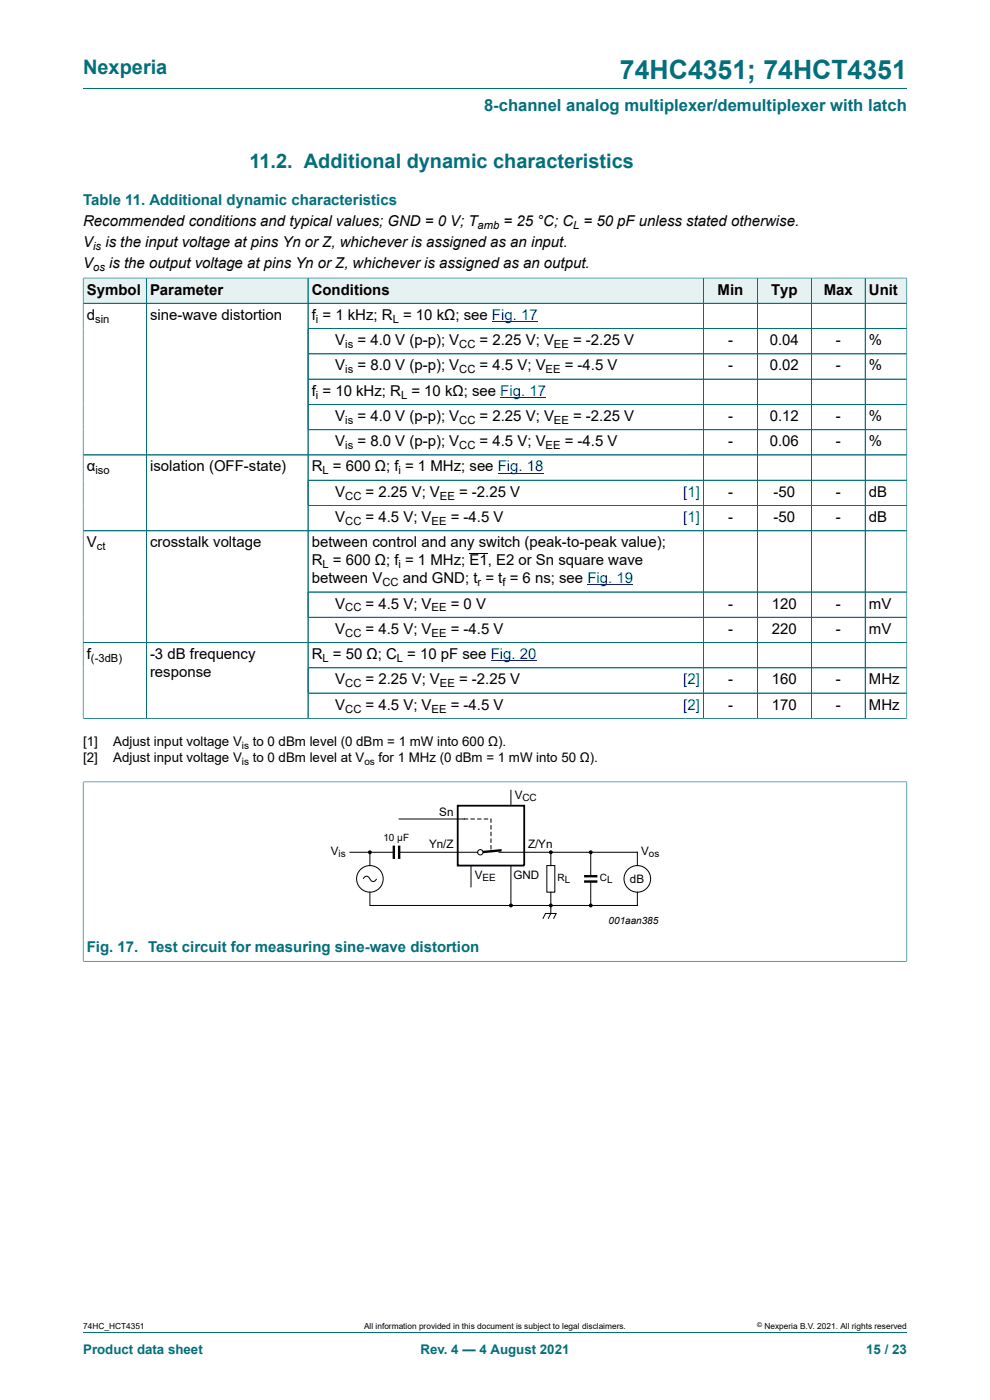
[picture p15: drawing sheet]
<svg xmlns="http://www.w3.org/2000/svg" width="210mm" height="297mm" viewBox="0 0 210 297" stroke-linecap="round" stroke-linejoin="round" font-family="sans-serif">
<defs><g id="words">
<text font-size="5.6" fill="#036f7b" x="131.5" y="16.8">74HC4351; 74HCT4351</text>
<g font-size="4.2" fill="#036f7b">
<text x="17.6" y="15.6">Nexperia</text>
<text x="52.9" y="35.7">11.2. Additional dynamic characteristics</text>
</g>
<text font-size="3.5" fill="#036f7b" x="102.7" y="23.7">8-channel analog multiplexer/demultiplexer with latch</text>
<g font-size="3.2" fill="#036f7b">
<text x="17.6" y="43.4">Table 11. Additional dynamic characteristics</text>
<text x="18.4" y="202.1">Fig. 17. Test circuit for measuring sine-wave distortion</text>
</g>
<g font-size="3.2">
<text x="17.6" y="48">Recommended conditions and typical values; GND = 0 V; T</text>
<text x="106.8" y="48">= 25 °C; C = 50 pF unless stated otherwise.</text>
<text x="17.6" y="52.4">V</text>
<text x="22.4" y="52.4">is the input voltage at pins Yn or Z, whichever is assigned as an input.</text>
<text x="17.6" y="56.8">V</text>
<text x="23.1" y="56.8">is the output voltage at pins Yn or Z, whichever is assigned as an output.</text>
<text x="18.4" y="62.5">Symbol</text>
<text x="31.8" y="62.5">Parameter</text>
<text x="66.1" y="62.5">Conditions</text>
<text x="152.2" y="62.5">Min</text>
<text x="163.6" y="62.5">Typ</text>
<text x="174.7" y="62.5">Max</text>
<text x="184.3" y="62.5">Unit</text>
<text x="18.4" y="67.9">d</text>
<text x="31.8" y="67.9">sine-wave distortion</text>
<text x="66.1" y="67.9">f = 1 kHz; R = 10 kΩ; see Fig. 17</text>
<text x="71.1" y="73.2">V</text>
<text x="75.8" y="73.2">= 4.0 V (p-p); V</text>
<text x="101.7" y="73.2">= 2.25 V; V</text>
<text x="121.6" y="73.2">= -2.25 V</text>
<text x="154.4" y="73.2">-</text>
<text x="163.3" y="73.2">0.04</text>
<text x="177.3" y="73.2">-</text>
<text x="184.3" y="73.2">%</text>
<text x="66.1" y="83.9">f = 10 kHz; R = 10 kΩ; see Fig. 17</text>
<text x="71.1" y="78.6">V</text>
<text x="75.8" y="78.6">= 8.0 V (p-p); V</text>
<text x="101.7" y="78.6">= 4.5 V; V</text>
<text x="119.8" y="78.6">= -4.5 V</text>
<text x="154.4" y="78.6">-</text>
<text x="163.3" y="78.6">0.02</text>
<text x="177.3" y="78.6">-</text>
<text x="184.3" y="78.6">%</text>
<text x="71.1" y="89.3">V</text>
<text x="75.8" y="89.3">= 4.0 V (p-p); V</text>
<text x="101.7" y="89.3">= 2.25 V; V</text>
<text x="121.6" y="89.3">= -2.25 V</text>
<text x="154.4" y="89.3">-</text>
<text x="163.3" y="89.3">0.12</text>
<text x="177.3" y="89.3">-</text>
<text x="184.3" y="89.3">%</text>
<text x="71.1" y="94.7">V</text>
<text x="75.8" y="94.7">= 8.0 V (p-p); V</text>
<text x="101.7" y="94.7">= 4.5 V; V</text>
<text x="119.8" y="94.7">= -4.5 V</text>
<text x="154.4" y="94.7">-</text>
<text x="163.3" y="94.7">0.06</text>
<text x="177.3" y="94.7">-</text>
<text x="184.3" y="94.7">%</text>
<text x="18.4" y="100">α</text>
<text x="31.8" y="100">isolation (OFF-state)</text>
<text x="66.1" y="100">R = 600 Ω; f = 1 MHz; see Fig. 18</text>
<text x="71.1" y="105.4">V</text>
<text x="77.5" y="105.4">= 2.25 V; V</text>
<text x="97.4" y="105.4">= -2.25 V</text>
<text x="154.4" y="105.4">-</text>
<text x="164.1" y="105.4">-50</text>
<text x="177.3" y="105.4">-</text>
<text x="184.3" y="105.4">dB</text>
<text x="71.1" y="110.7">V</text>
<text x="77.5" y="110.7">= 4.5 V; V</text>
<text x="95.6" y="110.7">= -4.5 V</text>
<text x="154.4" y="110.7">-</text>
<text x="164.1" y="110.7">-50</text>
<text x="177.3" y="110.7">-</text>
<text x="184.3" y="110.7">dB</text>
<text x="18.4" y="116.1">V</text>
<text x="31.8" y="116.1">crosstalk voltage</text>
<text x="66.1" y="116.1">between control and any switch (peak-to-peak value);</text>
<text x="66.1" y="119.9">R = 600 Ω; f = 1 MHz; E1, E2 or Sn square wave</text>
<text x="66.1" y="123.7">between V</text>
<text x="85.4" y="123.7">and GND; t = t = 6 ns; see Fig. 19</text>
<text x="71.1" y="129.1">V</text>
<text x="77.5" y="129.1">= 4.5 V; V</text>
<text x="95.6" y="129.1">= 0 V</text>
<text x="154.4" y="129.1">-</text>
<text x="163.7" y="129.1">120</text>
<text x="177.3" y="129.1">-</text>
<text x="184.3" y="129.1">mV</text>
<text x="71.1" y="134.5">V</text>
<text x="77.5" y="134.5">= 4.5 V; V</text>
<text x="95.6" y="134.5">= -4.5 V</text>
<text x="154.4" y="134.5">-</text>
<text x="163.7" y="134.5">220</text>
<text x="177.3" y="134.5">-</text>
<text x="184.3" y="134.5">mV</text>
<text x="18.4" y="139.8">f</text>
<text x="31.8" y="139.8">-3 dB frequency</text>
<text x="31.8" y="143.6">response</text>
<text x="66.1" y="139.8">R = 50 Ω; C = 10 pF see Fig. 20</text>
<text x="71.1" y="145.2">V</text>
<text x="77.5" y="145.2">= 2.25 V; V</text>
<text x="97.4" y="145.2">= -2.25 V</text>
<text x="154.4" y="145.2">-</text>
<text x="163.7" y="145.2">160</text>
<text x="177.3" y="145.2">-</text>
<text x="184.3" y="145.2">MHz</text>
<text x="71.1" y="150.5">V</text>
<text x="77.5" y="150.5">= 4.5 V; V</text>
<text x="95.6" y="150.5">= -4.5 V</text>
<text x="154.4" y="150.5">-</text>
<text x="163.7" y="150.5">170</text>
<text x="177.3" y="150.5">-</text>
<text x="184.3" y="150.5">MHz</text>
</g>
<g font-size="3.2" fill="#00f">
<text x="144.9" y="105.4">[1]</text>
<text x="144.9" y="110.7">[1]</text>
<text x="144.9" y="145.2">[2]</text>
<text x="144.9" y="150.5">[2]</text>
</g>
<g font-size="2.8">
<text x="17.6" y="158.4">[1]</text>
<text x="17.6" y="161.7">[2]</text>
<text x="24" y="158.4">Adjust input voltage V</text>
<text x="24" y="161.7">Adjust input voltage V</text>
<text x="53.6" y="158.4">to 0 dBm level (0 dBm = 1 mW into 600 Ω).</text>
<text x="53.6" y="161.7">to 0 dBm level at V</text>
<text x="80.3" y="161.7">for 1 MHz (0 dBm = 1 mW into 50 Ω).</text>
</g>
<g font-size="2.8" fill="#036f7b">
<text x="17.6" y="287.2">Product data sheet</text>
<text x="89.2" y="287.2">Rev. 4 — 4 August 2021</text>
<text x="183.7" y="287.2">15 / 23</text>
</g>
<g font-size="2.5">
<text x="93.2" y="173.1">Sn</text>
<text x="109.2" y="169.5">V</text>
<text x="91" y="179.9">Yn/Z</text>
<text x="112" y="179.9">Z/Yn</text>
<text x="70.2" y="181.3">V</text>
<text x="136" y="181.3">V</text>
<text x="100.7" y="186.4">V</text>
<text x="108.9" y="186.4">GND</text>
<text x="133.6" y="187.2">dB</text>
</g>
<g font-size="2.4">
<text x="19.8" y="53">is</text>
<text x="101.3" y="48.6">amb</text>
<text x="121.6" y="48.6">L</text>
<text x="19.8" y="57.5">os</text>
<text x="20.2" y="68.5">sin</text>
<text x="67" y="68.5">i</text>
<text x="83.3" y="68.5">L</text>
<text x="73.2" y="73.8">is</text>
<text x="97.4" y="73.8">CC</text>
<text x="117.5" y="73.8">EE</text>
<text x="73.2" y="79.2">is</text>
<text x="97.4" y="79.2">CC</text>
<text x="115.7" y="79.2">EE</text>
<text x="67" y="84.6">i</text>
<text x="73.2" y="89.9">is</text>
<text x="85.1" y="84.6">L</text>
<text x="97.4" y="89.9">CC</text>
<text x="117.5" y="89.9">EE</text>
<text x="73.2" y="95.3">is</text>
<text x="97.4" y="95.3">CC</text>
<text x="115.7" y="95.3">EE</text>
<text x="20.3" y="100.6">iso</text>
<text x="68.4" y="100.6">L</text>
<text x="84.5" y="100.6">i</text>
<text x="73.2" y="106">CC</text>
<text x="93.3" y="106">EE</text>
<text x="73.2" y="111.4">CC</text>
<text x="91.6" y="111.4">EE</text>
<text x="20.5" y="116.7">ct</text>
<text x="68.4" y="120.5">L</text>
<text x="81.1" y="124.3">CC</text>
<text x="84.5" y="120.5">i</text>
<text x="101.3" y="124.3">r</text>
<text x="106.6" y="124.3">f</text>
<text x="73.2" y="129.7">CC</text>
<text x="91.6" y="129.7">EE</text>
<text x="73.2" y="135.1">CC</text>
<text x="91.6" y="135.1">EE</text>
<text x="19.3" y="140.4">(-3dB)</text>
<text x="68.4" y="140.4">L</text>
<text x="84.2" y="140.4">L</text>
<text x="73.2" y="145.8">CC</text>
<text x="93.3" y="145.8">EE</text>
<text x="73.2" y="151.2">CC</text>
<text x="91.6" y="151.2">EE</text>
</g>
<g font-size="2.1">
<text x="51.3" y="158.9">is</text>
<text x="51.3" y="162.3">is</text>
<text x="77.3" y="162.3">os</text>
<text x="110.8" y="170">CC</text>
<text x="81.4" y="178.5">10 µF</text>
<text x="71.8" y="181.8">is</text>
<text x="137.6" y="181.8">os</text>
<text x="102.4" y="186.9">EE</text>
<text x="118.3" y="187">RL</text>
<text x="127.3" y="187">CL</text>
<text x="129" y="196">001aan385</text>
</g>
<g font-size="1.8">
<text x="17.6" y="282">74HC_HCT4351</text>
<text x="77.2" y="282">All information provided in this document is subject to legal disclaimers.</text>
<text x="162.2" y="282">Nexperia B.V. 2021. All rights reserved</text>
</g>
<text font-size="1.4" x="160.6" y="281.6">©</text>
</g></defs>
<path d="M17.6 18.8h174.8" fill="none" stroke="#036f7b" stroke-width=".21"/>
<path d="M17.7 59.1h13.3v5.2h-13.3z" fill="#e6f1f2"/>
<path d="M17.6 58.9v5.4h13.4v-5.3h-13.4" fill="none" stroke="#036f7b" stroke-width=".21"/>
<path d="M31.1 59.1h34.2v5.2h-34.2z" fill="#e6f1f2"/>
<path d="M31 59h34.3v5.3h-34.3z" fill="none" stroke="#036f7b" stroke-width=".21"/>
<path d="M65.4 59.1h80v5.2h-80z" fill="#e6f1f2"/>
<path d="M145.4 59h-80.1v5.3h80.1" fill="none" stroke="#036f7b" stroke-width=".21"/>
<path d="M145.4 59.1h3.8v5.2h-3.8z" fill="#e6f1f2"/>
<path d="M145.4 59h3.8v5.3h-3.8" fill="none" stroke="#036f7b" stroke-width=".21"/>
<path d="M149.3 59.1h11.3v5.2h-11.3z" fill="#e6f1f2"/>
<path d="M149.2 59h11.5v5.3h-11.5z" fill="none" stroke="#036f7b" stroke-width=".21"/>
<path d="M160.7 59.1h11.3v5.2h-11.3z" fill="#e6f1f2"/>
<path d="M160.7 59h11.4v5.3h-11.4z" fill="none" stroke="#036f7b" stroke-width=".21"/>
<path d="M172.2 59.1h11.3v5.2h-11.3z" fill="#e6f1f2"/>
<path d="M172.1 59h11.4v5.3h-11.4z" fill="none" stroke="#036f7b" stroke-width=".21"/>
<path d="M183.6 59.1h8.7v5.2h-8.7z" fill="#e6f1f2"/>
<g fill="none" stroke="#036f7b" stroke-width=".21">
<path d="M17.6 59.1v93.4M17.7 59h174.7M31 59.1v93.3M65.3 59.1v93.3M149.2 59.1v93.3M160.7 59.1v93.3M172.1 59.1v93.3M183.5 59v93.4M192.4 58.9v93.6M17.6 64.3h174.8M65.3 69.7h127.1M65.3 75.1h127.1"/>
<path d="M17.6 96.5h174.8M65.3 80.4h127.1M65.3 85.8h127.1M65.3 91.2h127.1M17.6 112.6h174.8M65.3 101.9h127.1M65.3 107.2h127.1M65.3 125.6h127.1M65.3 131h127.1M192.4 136.3h-174.8M17.6 152.4h174.8M65.3 141.7h127.1"/>
<path d="M65.3 147h127.1M17.6 165.9h174.8M17.6 165.8v38.2M192.4 165.8v38.2M17.6 203.9h174.8"/>
</g>
<path d="M104.4 68.2h9.7M106.1 84.3h9.7M105.6 100.4h9.7M124.6 124.1h9.7M104.1 140.2h9.7" fill="none" stroke="#00f" stroke-width=".21"/>
<g fill="none" stroke="#000" stroke-width=".21">
<path d="M99.6 117.4h3.9M84.7 173.7h14.5M99.9 173.7h.7M101.3 173.7h.7M102.7 173.7h.7M104.1 173.7v.8M104.1 175.2v.7M104.1 176.6v.7M104.1 178v.7M104.1 179.4v.7M74.2 180.8h9.3M115.1 194.9l.6-1.1h2.3l-.6 1.1"/>
<path d="M116 183.6h1.7v5.7h-1.7zM116.8 189.3v2.8h18.4M116.8 180.8v2.8M116.8 192.1v1.7l-.5 1.1M125.3 180.8v5.1M125.3 187v5.1"/>
<circle cx="135.2" cy="186.4" r="2.81"/>
</g>
<path d="M83.5 179.4v2.8M84.7 179.4v2.8M106.4 180.4l-4.5 .4M123.9 185.9h2.8M123.9 187h2.8" fill="none" stroke="#000" stroke-width=".51"/>
<g fill="#000">
<circle cx="116.8" cy="192.1" r=".28"/>
<circle cx="116.8" cy="180.8" r=".28"/>
<circle cx="125.3" cy="180.8" r=".28"/>
<circle cx="125.3" cy="192.1" r=".28"/>
</g>
<g fill="none" stroke="#000" stroke-width=".25">
<circle cx="116.8" cy="192.1" r=".28"/>
<circle cx="116.8" cy="180.8" r=".28"/>
<circle cx="125.3" cy="180.8" r=".28"/>
<circle cx="125.3" cy="192.1" r=".28"/>
</g>
<circle cx="101.9" cy="180.8" r=".56" fill="#fff"/>
<g fill="none" stroke="#000" stroke-width=".21">
<path d="M108.4 167.5v3.4M77 186.4a.74 .74 0 0 1 .8-.5 .74 .74 0 0 1 .7 .6 .71 .71 0 0 0 .7 .5 .71 .71 0 0 0 .7-.6M78.5 189.3v2.8h38.1M78.5 180.8v2.8M84.7 180.8h16.6M99.9 183.6v4.5M105.8 180.8h29.4v2.8M108.4 183.6v8.5M135.2 189.3v2.8"/>
<circle cx="78.5" cy="186.4" r="2.81"/>
<circle cx="101.9" cy="180.8" r=".56"/>
</g>
<g fill="#000">
<circle cx="78.5" cy="180.8" r=".28"/>
<circle cx="108.4" cy="192.1" r=".28"/>
</g>
<g fill="none" stroke="#000" stroke-width=".25">
<circle cx="78.5" cy="180.8" r=".28"/>
<circle cx="108.4" cy="192.1" r=".28"/>
</g>
<path d="M97.1 170.9h14.1v12.7h-14.1z" fill="none" stroke="#000" stroke-width=".38"/>
<path d="M17.6 165.9v38M17.7 165.9h174.6M192.4 165.9v38M17.7 203.9h174.6M17.6 282.6h174.8" fill="none" stroke="#036f7b" stroke-width=".21"/>
<use href="#words"/>
</svg>
